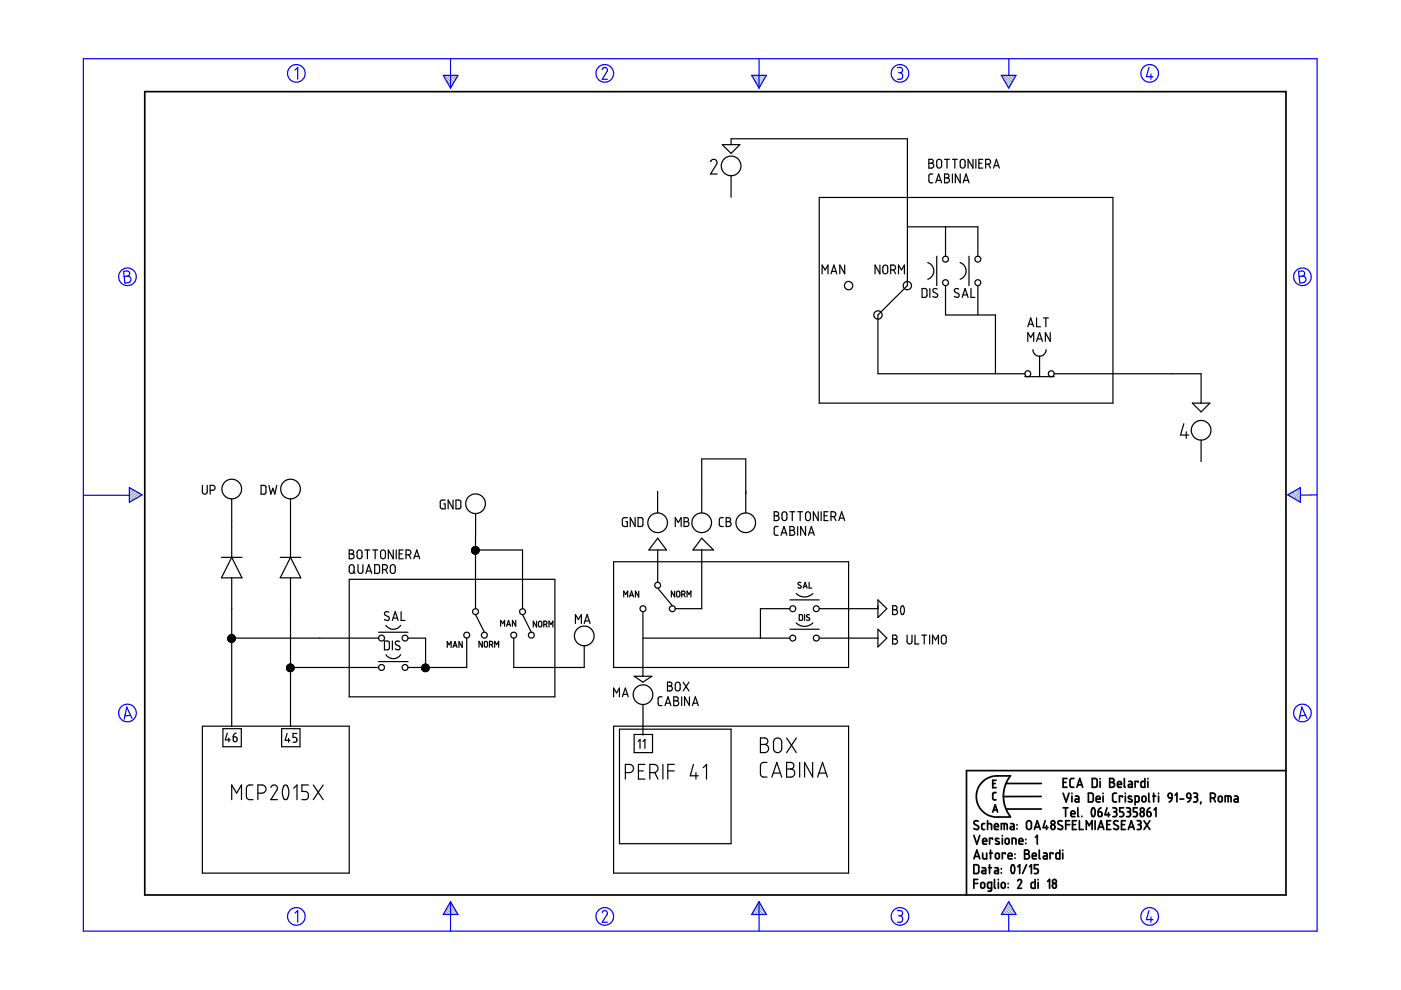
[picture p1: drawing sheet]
<svg xmlns="http://www.w3.org/2000/svg" width="297mm" height="210mm" viewBox="0 0 297 210" stroke-linecap="round" stroke-linejoin="round" font-family="sans-serif">
<g fill="none" stroke="#6c9" stroke-width=".25">
<path d="M94.2 16l1.8 1.8M94.5 16.8l1.3 1.4M94.8 16l1.5 1.4M95.3 18.3l.3 .3M95.5 16l1 1M96.1 16l.6 .6M96.7 16l.3 .2M159.6 16l1.8 1.8M159.9 16.8l1.3 1.4M160.3 16l1.4 1.4M160.7 18.3l.3 .3M160.9 16l1 1"/>
<path d="M161.5 16l.6 .6M162.1 16l.2 .2M212.6 16l1.8 1.8M212.8 16.8l1.3 1.4M213.2 16l1.4 1.4M213.7 18.3l.2 .3M213.8 16l1 1M214.4 16l.7 .6M215.1 16l.2 .2M27.5 103.4h-.1M27.9 103.6l-.5 .4M28.3 103.8l-.9 .9"/>
<path d="M28.7 104.1l-1.3 1.2M29 104.3l-1.6 1.6M29.4 104.5l-1.8 1.9M29.8 104.8l-.8 .8M273.4 104.7l-.3 .3M274.9 103.9l-1.4 1.3M275.7 103.6l-1.8 1.9M275.7 106.1l-.2 .3M275.7 105.5l-.6 .6M275.7 104.9l-1 1M275.7 104.2l-1.4 1.5M94 193.8v.1"/>
<path d="M94.2 193.5l.4 .4M94.4 193.1l.9 .8M94.7 192.7l1.2 1.2M94.9 192.3l1.6 1.6M95.1 191.9l1.9 1.9M95.4 191.5l.8 .8M159.4 193.8v.1M159.6 193.5l.4 .4M159.9 193.1l.8 .8M160.1 192.7l1.2 1.2M160.3 192.3l1.6 1.6M160.5 191.9l1.9 1.9"/>
<path d="M160.8 191.5l.8 .8M212.3 193.8v.1M212.6 193.5l.4 .4M212.8 193.1l.8 .8M213 192.7l1.2 1.2M213.2 192.3l1.6 1.6M213.5 191.9l1.8 1.9M213.7 191.5l.8 .8"/>
</g>
<g fill="none" stroke="#00f" stroke-width=".25">
<path d="M17.7 12.4h261.6v185h-261.6zM62.5 14.9l.6-.6v2.5M94 16h3.1l-1.6 2.7zM95.5 12.4v6.3M127.7 14.7l.5-.4 .5 .3v.5l-1 1.7h1.1M159.4 16h3.1l-1.6 2.7zM160.9 12.4v6.3M190.3 14.3h.7l.3 .3v.6l-.5 .2M190.5 15.4h.3M190.8 15.4l.5 .3v.7l-.3 .4h-.7M212.3 16h3.1l-1.5 2.7zM213.9 12.5v3.5"/>
<path d="M243.6 14.3l-.5 2h1.4M244 15.7v1.1M26.2 57.5l.9-.1 .3 .3 .1 .5-.5 .3 .5 .2 .3 .4-.1 .3-.3 .5-.9 .1zM27 58.5l-.7 .1M275.3 57.5l.9-.1 .3 .3 .1 .5-.5 .3 .5 .2 .3 .4-.1 .4-.2 .3-1 .2zM276.1 58.5l-.7 .1M17.8 105h9.6M27.4 103.4l2.7 1.5-2.7 1.6zM273 104.9l2.7-1.5v3.1zM279.3 104.9l-3.6 .1M27.7 151.7l-1.2 .1M28 152.3l-1.1-2.4-.6 2.6"/>
<path d="M276.8 151.7l-1.2 .1M277.1 152.3l-1.1-2.4-.6 2.6M62.5 193.6l.6-.5v2.4M95.5 191.2v6.2M95.5 191.2l1.6 2.7h-3.1zM127.7 193.5l.1-.3 .5-.1 .5 .4-.1 .4-1 1.6h1.1M160.9 191.2v6.2M160.9 191.2l1.6 2.7h-3.1zM190.3 193.1h.6l.4 .2v.5l-.5 .4M190.5 194.2h.3M190.8 194.2l.5 .3v.7l-.4 .3h-.6M213.9 191.2l1.5 2.7h-3.1z"/>
<path d="M213.9 193.9v3.5M243.6 193.1l-.5 1.9h1.4M244 194.4v1.1"/>
<circle cx="62.8" cy="15.6" r="1.87"/>
<circle cx="128.2" cy="15.6" r="1.87"/>
<circle cx="190.8" cy="15.6" r="1.87"/>
<circle cx="243.7" cy="15.6" r="1.87"/>
<circle cx="27" cy="58.7" r="1.87"/>
<circle cx="276.1" cy="58.7" r="1.86"/>
<circle cx="27" cy="151.2" r="1.87"/>
<circle cx="276.1" cy="151.2" r="1.87"/>
<circle cx="62.8" cy="194.3" r="1.87"/>
<circle cx="128.2" cy="194.3" r="1.86"/>
<circle cx="190.8" cy="194.3" r="1.86"/>
<circle cx="243.8" cy="194.3" r="1.86"/>
</g>
<g fill="none" stroke="#000" stroke-width=".36">
<path d="M30.7 19.4h241.9v170.4h-241.9zM206.5 177.1l.6 1.9 .6-1.9M207.4 174.1l-.7-.1-.2 .5 .1 .3 .8 .4 .1 .5-.6 .2-.4-.2M208.3 178.4h.9l-.2-.6-.3-.1-.3 .2-.1 .8 .2 .3h.7M208.8 174.6h-.5l-.1 .2v1l.6 .1M209.4 174.6l.8 .2v1.1M209.4 174v1.9M210.4 177.9v-.2h-.6v1.3M210.5 166.1h.5M210.5 172.2l.5-1.6 .5 1.6M210.6 171.7h.8M210.8 175.3h.9l-.2-.6-.3-.1-.3 .2-.1 .8 .3 .3h.6"/>
<path d="M211.2 168h-.4l-.3 .3v1.1l.7 .2M211.2 165.4h-.7v1.6h.7M211.8 177.8h-.3a.27 .27 0 0 0-.4 .1 .27 .27 0 0 0 .1 .3l.5 .3a.34 .34 0 0 1 0 .5 .34 .34 0 0 1-.5-.1h-.1M212.3 175.9v-1.3l1.1 .1 .2 1.2M212.5 177.1v.1M212.5 177.7v1.3M212.9 174.6v1.3M213.2 177.9l.4-.2 .3 .3v.7l-.2 .3-.5-.2zM213.3 166.1h7.5M213.3 171.5h7.5M214.2 164.5h-3.5l-.9 .3-.9 .5-.7 .6-.7 .9-.4 1-.1 1.1 .1 1.1 .4 .9 .7 1 .8 .6 .8 .5 .9 .2h3.5M214.2 164.5l-1 1.7-.5 2.2 .1 1.3 .3 1.3 1.1 2.1"/>
<path d="M214.3 174.6h.5l.2 .3v1h-.5a.31 .31 0 0 1-.3-.3 .31 .31 0 0 1 .3-.3h.5M214.6 179v-1.3h.5l.3 .2v1.1M215.6 174.8v.1M215.6 175.7v.1M216 178.4h.9l-.2-.6-.3-.1-.3 .2-.1 .8 .2 .3h.7M217.5 177.9v.2M217.5 178.8v.1M217.8 174.2l.5-.2 .4 .4v1.1l-.4 .4-.4-.1-.2-.3-.1-1zM219.3 175.9l.6-1.9 .7 1.9M219.5 175.4h.9M219.5 177.5l.4-.4v1.9M220.8 168.9h-8.1"/>
<path d="M221.6 174l-.4 1.5h1M221.9 175v.9M225.2 174.1l-.7-.1-.2 .5 .1 .3 .8 .4 .1 .5-.6 .2-.4-.2M225.4 165.9h.6M225.4 168.2l.6 1.8 .7-1.8M225.4 171.3h1M225.9 171.3v1.8M226 174.8h.8M226.2 165.1h-.8v1.8h.8M226.8 174h-.8v1.9M227.1 172.5h.8l-.1-.5-.4-.1-.3 .2v.8l.2 .2h.6M227.3 168.2v.1"/>
<path d="M227.3 168.8v1.2M227.4 174.8h.6M227.7 165.1h-.6l-.2 .3v1.4l.3 .1h.5M228 168.8h.5l.2 .2v1h-.5a.31 .31 0 0 1-.3-.3 .31 .31 0 0 1 .3-.3h.5M228.2 174h-.8v1.9h.8M228.3 166.9l.6-1.8 .7 1.8M228.5 166.4h.9M228.5 171.3v1.7l.2 .1M228.9 174v1.9h.8M229.4 173.1h.1M230.3 175.9v-1.9l.6 1 .6-1v1.9M230.8 168.2h.7l.3 .3v1.2l-.3 .3h-.7z"/>
<path d="M231.6 165.1h.7l.3 .2v1.3l-.2 .3h-.8zM231.6 171.4a.53 .53 0 0 1 .5 .2 .53 .53 0 0 1 .1 .5l-.1 .7a.34 .34 0 0 1-.4 .3 .34 .34 0 0 1-.3-.4v-.6zM232.2 174v1.9M232.4 169.4h.8v-.3l-.2-.3-.5 .1-.1 .9 .2 .2h.6M232.8 175.9l.6-1.9 .6 1.9M232.8 172.1h.6l.2 .2 .1 .5-.2 .3h-.3l-.3-.1zM233 175.4h.9M233.2 165.1v.1M233.2 165.7v1.2M233.4 171.3l-.4 .3-.2 .5M233.9 168.2v.1M233.9 168.8v1.2"/>
<path d="M234.7 174.8h.6M234.7 171.3l-.4 1.4h1M235 172.3v.8M235.3 165.1h.6l.3 .3-.1 .4-.3 .1 .4 .1 .1 .3-.1 .4-.3 .2h-.6zM235.3 165.9h.5M235.5 174h-.8v1.9h.8M235.9 171.3h.7l.1 .2 .1 .3-.4 .3M236.2 172.1h.2M236.4 172.1l.3 .2 .1 .5-.3 .3h-.6M236.7 168.2h-.5l-.3 .3v1.3l.3 .2h.5M236.9 166.3h.9l-.2-.5-.3-.1-.3 .1-.1 .9 .2 .2h.7M237 174.1l-.6-.1-.3 .5 .2 .3 .8 .4v.5l-.5 .2-.5-.2"/>
<path d="M237.8 174.8h.6M238 169v-.2h-.7v1.2M238.2 171.3h-.8v.8h.6l.2 .4-.1 .6h-.7M238.4 165.1v1.7l.2 .1M238.6 168.2v.1M238.6 168.8v1.2M238.6 174h-.8v1.9h.8M238.8 171.3h.5l.3 .2v.4l-.3 .2M239.1 172.1h.2M239.2 175.9l.7-1.9 .6 1.9M239.3 172.1l.4 .3-.1 .5-.2 .2h-.6M239.3 165.7h.5l.3 .2v1h-.6a.31 .31 0 0 1-.3-.3 .31 .31 0 0 1 .3-.3h.6"/>
<path d="M239.4 175.4h.9M239.9 168.9l-.2-.1a.29 .29 0 0 0-.4 .1 .29 .29 0 0 0 .1 .4l.5 .2a.33 .33 0 0 1 0 .5 .33 .33 0 0 1-.5 0l-.2-.1M240.7 170l.7-.1 .1-.9-.2-.2h-.6v1.9M241.1 174h.6l.2 .3v.3l-.4 .2M241.1 171.3h-.8v.8h.6l.2 .3-.1 .7h-.7M241.3 165.9v-.2h-.6v1.2M241.3 174.8h.2M241.5 174.8l.4 .2v.6l-.2 .3h-.6M241.9 172.3l.2-.2 .4 .2 .1 .5-.1 .2-.4 .1-.2-.1zM242.2 169l.2-.2 .4 .1 .2 .8-.2 .2-.4 .1-.3-.2zM242.5 174l1.3 1.9M242.7 165.1v1.8h-.6l-.2-.2 .1-.9 .2-.1h.5"/>
<path d="M243.2 172.1l.7 .2v.7l-.4 .1-.2-.1zM243.4 165.1v.1M243.4 165.7v1.2M243.6 168.2v1.6l.2 .2M243.8 174l-1.3 1.9M243.8 171.3l-.4 .3-.2 .5M244.4 168.8h.6M244.6 168.2v1.8M244.7 171.7l.4-.4v1.8M245.6 168.2v.1M245.6 168.8v1.2M247.7 168.4l.3-.2 .4 .1 .1 .9-.7-.1z"/>
<path d="M248.5 169.2l-.2 .5-.4 .3M249.1 168.6l.4-.4v1.8M250.2 169.4h.8M251.7 168.3l.3-.1 .3 .1 .2 .9h-.6l-.2-.2zM252.5 169.2l-.2 .5-.5 .3M253.1 168.2l.7 .1 .1 .4-.4 .3M253.3 169h.2M253.5 169l.4 .2v.5l-.2 .3h-.6M254.6 170l-.1 .5M256.6 169.2l.9-.1 .2-.3-.1-.4-.4-.2h-.6v1.8M257.3 169.2l.4 .8M258.4 169l.2-.2 .4 .1 .1 .8-.1 .2-.4 .1-.3-.2z"/>
<path d="M259.8 170v-1.2l1.1 .1 .1 1.1M260.4 168.8v1.2M261.7 168.8h.6l.2 .3v.9h-.6a.31 .31 0 0 1-.3-.3 .31 .31 0 0 1 .3-.3h.6M272.6 163.4h-67.7v26.4M206.5 183.3h.7l.3 .3v1.3l-.3 .3h-.7zM206.5 182.1l.6-1.9 .6 1.9M206.5 187.3h.8M206.7 181.6h.9M207.3 186.5h-.8v1.8M208 187.3l.4-.2 .3 .2 .1 .7-.3 .3-.5-.2zM208.2 184h.6l.2 .2v1h-.6a.31 .31 0 0 1-.2-.3 .31 .31 0 0 1 .2-.3h.6M208.3 180.9v.9l.3 .3h.6v-1.2"/>
<path d="M209.6 184h.6M209.8 183.3v1.9M209.8 180.9h.6M210 180.2v1.9M210.2 188.3h-.5l-.3-.1v-.8l.2-.3h.6v1.6l-.2 .2-.5 .1M210.8 186.5v1.7l.3 .1M210.9 184h.5l.3 .2v1h-.5a.31 .31 0 0 1-.4-.3 .31 .31 0 0 1 .4-.3h.5M211.1 181l.5-.1 .3 .2v.7l-.3 .3-.5-.2zM211.7 186.5v.1M211.7 187.1v1.2M212.3 184.2v.1M212.3 185v.1"/>
<path d="M212.4 187.3l.2-.2 .4 .2 .1 .7-.1 .2-.3 .1-.4-.2zM213.1 181.1v-.2h-.6v1.2M213.7 181.5h.9l-.2-.6-.5 .1-.2 .8 .2 .3h.7M213.7 187.3v.1M213.7 188.1v.1M214.5 183.5a.56 .56 0 0 1 .7 .7l-.1 .7a.36 .36 0 0 1-.5 .3 .36 .36 0 0 1-.2-.5l-.1-.7zM215.2 181.1v.1M215.2 181.9v.1M215.8 186.8l.4-.3 .4 .2v.3l-.8 1.3h.8M215.8 183.8l.4-.5v1.9M217.2 180.2h.6l.3 .3v.4l-.4 .2 .5 .2 .1 .3-.4 .5h-.7zM217.2 181.1h.5"/>
<path d="M217.6 183.3l-.8 1.9M218.3 183.8l.4-.5v1.9M218.9 181.5h.8l-.2-.6h-.3l-.3 .1v.8l.2 .3h.6M219.5 186.5v1.8h-.7l-.2-.2 .1-.8 .2-.2h.6M220.1 186.5v.1M220.1 187.1v1.2M220.1 183.3h-.8v.9h.6l.2 .3-.1 .6-.7 .1M220.3 180.2v1.7l.3 .2M221.3 180.9h.5l.2 .2v1h-.5a.31 .31 0 0 1-.3-.3 .31 .31 0 0 1 .3-.3h.5M222.1 186.9l.4-.4v1.8M223.2 181.1v-.2h-.6v1.2M223.3 187.4l.4-.1 .2 .1v.8l-.4 .1-.3-.1-.1-.5z"/>
<path d="M224.7 180.2v1.9h-.7l-.1-.2v-.9l.2-.1h.6M225.3 180.2v.1M225.3 180.9v1.2"/>
<circle cx="223.2" cy="175.4" r=".48"/>
<circle cx="223.2" cy="174.4" r=".42"/>
<circle cx="242.2" cy="171.7" r=".42"/>
<circle cx="223.6" cy="186.9" r=".42"/>
</g>
<g fill="none" stroke="#000" stroke-width=".25">
<path d="M150.6 34.3l.3-.4 .6-.1 .4 .2 .1 .4-1.4 2.5h1.4M153.1 30.7h3.8l-1.9 1.8zM155 30.7v-1.3h37.4v31.2l-6.3 6.2v12.4h31.2M155 37.3v4.5M196.9 33.8h.7l.3 .3-.1 .3-.3 .2 .3 .1 .2 .3-.1 .3-.3 .3h-.7zM196.9 34.6h.6M197.8 36.9h-.6l-.3 .4 .1 1.3 .8 .2M198.4 38.8l.6-1.9 .6 1.9M198.6 38.2h.9M198.7 34l.5-.2 .4 .3v1.1l-.3 .4h-.4l-.3-.3zM200.3 36.9h.6l.3 .3-.1 .4-.3 .1 .3 .1 .2 .3v.4l-.3 .2-.7 .1zM200.3 33.8h1"/>
<path d="M200.3 37.7h.5M200.8 33.8v1.8M201.9 33.8h1.1M201.9 36.9v1.9M202.4 33.8v1.8M203.6 36.9v1.9l-1.1-1.9v1.9M203.8 33.9l.5-.1 .3 .4v1.1l-.4 .3-.4-.1-.2-.3v-1zM204.2 38.8l.6-1.9 .6 1.9M204.4 38.2h.9M206.3 33.8v1.8l-1-1.8v1.8M206.9 33.8v1.8M207.5 34.6h.7"/>
<path d="M208.4 33.8h-.9v1.8h.9M209 34.8l.8-.1 .2-.3v-.4l-.4-.2h-.6v1.8M209.6 34.8l.4 .8M210.7 35.6l.6-1.8 .6 1.8M210.8 35.1h.9M173.7 41.9h62.3v43.6h-62.3zM174.3 58.1v-1.9l.6 1 .7-1v1.9M176.2 58.1l.6-1.9 .6 1.9M176.4 57.6h.8M179.1 56.2v1.9l-1-1.9v1.9M186.6 56.2v1.9l-1.1-1.9v1.9M187.3 56.3l.6-.1 .3 .4v1.1l-.4 .4-.4-.1-.2-.3v-1z"/>
<path d="M188.8 57.2l.9-.1 .2-.3-.1-.4-.3-.2h-.7v1.9M189.5 57.2l.4 .9M190.5 58.1v-1.9l.6 1 .6-1v1.9M192.4 48.1h14.9v6.2M196.7 55.7l.8 .4 .5 1.1-.3 1.2-.5 .5-.5 .3M198.6 54.3v6.3M200.5 48.1v6.2M203.6 55.7l.8 .6 .4 1-.1 .7-.2 .5-.9 .7M205.4 54.3v6.3M195.5 61.2h.8l.2 .3v1.2l-.3 .3-.7 .1zM197.1 61.2v1.9M198.7 61.3l-.6-.1-.3 .2v.3l.9 .6v.6l-.3 .2-.6-.3"/>
<path d="M200.5 60.6v6.2h10.6v12.4M203.3 61.3l-.7-.1-.3 .4 .2 .3 .8 .4v.5l-.3 .3-.7-.3M204 63.1l.6-1.9 .7 1.9M204.2 62.5h.9M205.9 61.2v1.9h.8M207.3 60.6v6.2M217.3 79.9h6.2M217.9 69.3l.6-1.9 .7 1.9M217.9 72.4v-1.9l.6 1.1 .7-1.1v1.9M218.1 68.7h.9M219 74.1l.3 .9 .9 .5 .7-.1 .4-.2 .4-.6 .1-.5M219.8 67.4v1.9h.8"/>
<path d="M219.8 72.4l.6-1.9 .6 1.9M219.9 71.9h1M220.4 75.5v4.4M221.2 67.4h1.1M221.7 67.4v1.9M222.7 70.5v1.9l-1.1-1.9v1.9M223.5 79.2h31.2v6.3M251 89.8l-.7 2.4h1.7M251.5 91.5v1.4M252.8 85.5h3.7l-1.8 1.8zM254.7 93.3v4.6M42.9 102.9v1.5l.5 .4 .5-.3v-1.6"/>
<path d="M44.6 103.9l.9-.1 .1-.5-.2-.3-.8-.1v1.9M46.9 118.2h4.4M49.1 105.8v12.4M49.1 118.2l2.2 4.3h-4.4zM55.4 102.9h.7l.3 .3v1.3l-.3 .3h-.7zM57 102.9l.4 1.9 .4-1.3 .5 1.3 .4-1.9M59.4 118.2h4.4M61.6 105.8v12.4M61.6 118.2l2.2 4.3h-4.4zM74 116.6h.7l.3 .3-.1 .4-.3 .1 .3 .2 .2 .2-.1 .4-.3 .2-.7 .1zM74 117.4h.6M74.2 119.9l.5-.2 .4 .4v1.1l-.3 .4h-.4l-.3-.4-.1-1z"/>
<path d="M75.8 116.8l.5-.2 .4 .3v1.2l-.4 .4-.4-.1-.2-.3zM75.9 119.7v1.4l.1 .3 .3 .2 .4-.1 .2-.2v-1.6M77.4 116.6h1M77.9 116.6v1.9M79 116.6h1.1M79.4 119.7h.8l.3 .3v1.3l-.3 .3h-.8zM79.5 116.6v1.9M80.8 116.8l.5-.2 .4 .4v1l-.3 .4h-.4l-.3-.3zM82.8 119.9l.6-.2 .4 .4v1.1l-.3 .4h-.4l-.3-.4zM83.4 116.6v1.9l-1.1-1.9v1.9M84 116.6v1.9M84.6 117.4h.7"/>
<path d="M85.5 116.6h-.9v1.9h.9M86.1 117.6h.6l.3-.1 .1-.4-.2-.4-.8-.1v1.9M86.7 117.6l.4 .9M87.7 118.5l.7-1.9 .6 1.9M87.9 118h.9M94.4 106h-.8l-.2 .3-.1 1.2 .3 .4h.8v-1.1h-.3M96.1 106v1.9l-1.1-1.9v1.9M96.7 106h.7l.3 .3v1.3l-.2 .2-.8 .1zM100.1 116.6l-.1 .1M100.2 116.6l-.2 .2M100.4 116l-.3 .3M100.5 115.9l-.5 .5"/>
<path d="M100.7 115.9l-.7 .7 .8-.7M100.8 116.6l-.6 .6M100.8 116.6h10v12.5M100.8 108.9v20.2M100.9 116.6l-.7 .7M100.9 115.9l-.7 .7M101 115.9l-1 1M101.1 116l-.7 .6M101.1 116l-1 1.1 .4-.5M101.2 116.6l-.8 .8M101.2 116l-1.1 1.2M101.3 116.1l-.6 .5"/>
<path d="M101.3 116.1l-.4 .5M101.4 116.2l-1.1 1.1M101.4 116.6l-.8 .9M101.4 117.2l-.1 .1M101.5 116.2l-1.1 1.2M101.5 116.3l-.3 .3M101.5 116.4l-.2 .2M101.6 116.9l-.6 .6M101.6 116.6l-.9 .9M101.6 116.4l-1.1 1M101.6 116.6l-.8 .9M101.6 116.8l-.7 .7"/>
<path d="M101.6 116.5l-.1 .1M130.1 119.1h49.8v22.4h-49.8zM133 109.7h-.7l-.3 .3v1.2l.1 .3 .9 .1v-1h-.3M134.7 109.7v1.9l-1.1-1.9v1.9M135.3 109.7l.8 .1 .2 .2v1.3l-.3 .3h-.7zM139.4 104.2v4.6M139.4 114.1l1.9 2.5h-3.7zM139.4 116.6v6.9M143.2 111.6v-1.9l.6 1.1 .6-1.1v1.9M145 109.7l.7 .1 .3 .3-.1 .3-.3 .2 .3 .1 .2 .3-.3 .6h-.8zM145 110.6h.6M148.8 114.1l2.5 2.5h-4.4z"/>
<path d="M148.8 116.6v12.5h-5.6M148.8 108.8v-11.5h9.3v11.5M153.4 109.7l-.6 .1-.3 .4 .1 1.2 .2 .2h.6M154 109.7l.6 .1 .3 .3-.1 .3-.3 .2 .3 .1 .2 .3-.1 .4-.2 .2h-.7zM154 110.6h.5M164.1 108.5h.7l.3 .3-.1 .4-.3 .1 .3 .2 .2 .2-.1 .4-.2 .2-.8 .1zM164.1 109.3h.6M165 111.6h-.6l-.3 .3 .1 1.4 .2 .2h.6M165.6 113.5l.6-1.9 .6 1.9M165.8 113h.9M166 108.6l.5-.1 .3 .4v1.1l-.3 .4-.4-.1-.3-.3v-1zM167.5 111.6h.6l.3 .2v.4l-.4 .3 .4 .1 .1 .4-.4 .5h-.6z"/>
<path d="M167.5 108.5h1M167.5 112.5h.5M168 108.5v1.9M169.1 108.5h1.1M169.1 111.6v1.9M169.7 108.5v1.9M170.8 111.6v1.9l-1-1.9v1.9M170.9 108.7l.4-.2 .5 .3v1.2l-.4 .4-.4-.1-.2-.3zM171.4 113.5l.6-1.9 .7 1.9M171.6 113h.9M173.5 108.5v1.9l-1.1-1.9v1.9M174.1 108.5v1.9"/>
<path d="M174.7 109.3h.6M175.6 108.5h-.9v1.9h.9M176.2 109.5l.9-.1 .1-.4-.1-.3-.3-.2h-.6v1.9M176.8 109.5l.4 .9M177.8 110.4l.7-1.9 .6 1.9M178 109.9h.9M48.4 135.3l-.1 .1M48.8 134.6l-.5 .5M48.9 135.3l-.5 .5M48.9 134.6l-.6 .6M49.1 134.6l-.7 .7M49.1 122.5v31.5"/>
<path d="M49.1 134.6l-.8 .9M49.1 135.9l-.2 .2M49.1 135.4l-.5 .6M49.1 135.3l-.6 .6M49.1 135l-.7 .7M49.1 134.7l-.8 .9M49.2 135.3h31.1M49.2 134.6h-.1M49.3 134.6l-1 1M49.4 134.6l-.3 .3M49.4 135.3l-.8 .7M49.5 134.7l-.4 .3"/>
<path d="M49.5 134.7l-.6 .6M49.6 134.7l-.6 .6M49.6 134.8l-1.1 1.1M49.7 134.9l-.6 .6M49.7 134.9l-.3 .4M49.8 135l-1.1 1.1M49.8 135.7l-.3 .4M49.8 135.3l-.9 .9M49.8 135l-1 1.1M49.8 135.6l-.5 .5M49.9 135.2l-.1 .1M49.9 135.1l-.8 .8"/>
<path d="M49.9 135.4l-.8 .8M49.9 135.4l-.7 .8M61.6 122.5v31.5M74 122.8h43.6v24.9h-43.6zM74.9 121.2l.4 .4M77.6 121.6l.6-1.9 .6 1.9M77.7 121.1h1M80.3 134h6.2M81.1 120.8l.9-.2 .1-.4-.2-.4-.8-.1v1.9M81.5 135.9h.8l.2 .3v1.3l-.2 .3h-.8zM81.7 120.8l.4 .8M81.8 132.6l.6 .5 .8 .3 1-.1 .7-.7"/>
<path d="M81.8 138.8l.6 .6 .9 .3 .9-.2 .7-.7M82.4 129.8l-.6-.1-.3 .5 .2 .2 .8 .5v.5l-.5 .2-.5-.3M83.2 131.6l.6-1.9 .6 1.9M83.2 135.9v1.9M83.4 131h.8M84.7 136l-.6-.1-.2 .1-.1 .4 .1 .3 .8 .4 .1 .5-.5 .2-.5-.2M85 129.7v1.9h.9M86.5 135.3h3.7v6.2l.5-.5M94.8 137.3v-1.3l.4 .7 .5-.7v1.3M96.1 137.3l.4-1.3 .4 1.3M96.2 136.9h.6M98 136v1.3l-.7-1.3v1.3"/>
<path d="M99 135.3v6.2h-12.5M100.8 130.3l1.9 3.7M102.3 136v1.2l-.7-1.2v1.2M102.7 136.1h.1a.33 .33 0 0 1 .3-.1 .33 .33 0 0 1 .3 .3l-.1 .7a.35 .35 0 0 1-.4 .2 .35 .35 0 0 1-.2-.3zM103.8 136.7l.5-.1a.35 .35 0 0 0 .2-.4 .35 .35 0 0 0-.4-.2h-.3v1.2M104.2 136.7l.3 .5M104.9 137.2v-1.2l.4 .7 .4-.7v1.2M106.2 132.8v-1.3l.4 .7 .4-.7v1.3M107.4 132.8l.4-1.3 .4 1.3M107.5 132.4h.6M108.9 135.3v6.2h15M109.3 131.5v1.3l-.7-1.3v1.3"/>
<path d="M110.8 130.3l1.8 3.7M113.8 131.7v1.2l-.7-1.2v1.2M114.3 131.8a.35 .35 0 0 1 .3-.1 .35 .35 0 0 1 .3 .4v.5a.35 .35 0 0 1-.4 .3 .35 .35 0 0 1-.3-.3zM115.3 132.4h.3a.35 .35 0 0 0 .4-.4 .35 .35 0 0 0-.4-.3h-.3v1.2M115.7 132.4l.3 .5M116.4 132.9v-1.2l.4 .7 .4-.7v1.2M122 132.2v-1.9l.6 1 .7-1v1.9M123.9 136.9v4.6M123.9 132.2l.6-1.9 .6 1.9M124 131.7h.9M132.2 126.6v-1.3l.5 .7 .4-.7v1.3M133.5 126.6l.4-1.3 .4 1.3"/>
<path d="M133.6 126.2h.6M135.4 125.3v1.3l-.7-1.3v1.3M136.3 135.3h31.2M136.3 129.7v13.7M139.4 124.7l3.2 3.7M143 125.3v1.3l-.7-1.3v1.3M143.6 125.4h.5v.9a.35 .35 0 0 1-.3 .3 .35 .35 0 0 1-.4-.4zM144.5 126l.7-.1a.34 .34 0 0 0 0-.4 .34 .34 0 0 0-.3-.2h-.4v1.3M145 126l.2 .6M145.7 126.6v-1.3l.4 .7 .4-.7v1.3M167.5 129.1h-6.3v6.2M167.5 127.2h6.2"/>
<path d="M167.5 133.4h6.2M168.8 125.8l.8 .6 .8 .2 1.2-.3 .7-.5M168.8 132.1l.7 .4 .8 .3 1-.1 1-.6M169.5 130.3h.4l.3 .2v.8l-.2 .3h-.5zM169.8 123.5h-.2a.28 .28 0 0 0-.4 .1 .28 .28 0 0 0 .1 .4l.4 .2a.34 .34 0 0 1 0 .5 .34 .34 0 0 1-.5-.1M170.3 124.7l.4-1.2 .4 1.2M170.4 124.4h.6M170.6 130.3v1.3M171.6 123.5v1.2h.5M171.6 130.4l-.2-.1a.28 .28 0 0 0-.4 .2 .28 .28 0 0 0 .1 .3l.4 .2a.35 .35 0 0 1 0 .6 .35 .35 0 0 1-.5-.2M173.7 135.3h12.4M173.7 129.1h12.4"/>
<path d="M186.1 127.2l1.9 1.9-1.9 1.8zM186.1 133.4l1.9 1.9-1.9 1.9zM189.3 128.4h.6l.3 .3-.1 .4-.3 .2 .4 .2 .1 .4-.4 .4h-.6zM189.3 134.7h.6l.3 .3-.1 .3-.3 .2 .4 .2 .1 .4-.4 .4h-.6zM189.3 129.3h.5M189.3 135.5h.5M191.1 128.5a.55 .55 0 0 1 .6 .8l-.1 .7a.35 .35 0 0 1-.4 .3 .35 .35 0 0 1-.2-.5l-.1-.6zM192.3 134.7v1.5l.5 .3 .4-.1 .2-.3v-1.4M194 134.7v1.8h.8M195.4 134.7h1.1M196 134.7v1.8M197.1 134.7v1.8"/>
<path d="M197.7 136.5v-1.8l.7 1 .6-1v1.8M199.7 134.9l.5-.2 .4 .2v1.2l-.3 .4h-.3l-.4-.3v-1zM42.9 154h31.1v31.1h-31.1zM47.3 154.5h3.9v3.8h-3.9zM48.2 155.4l-.4 1.5h1M48.5 156.4v.9M49.4 156.2l.6 .1 .2 .1 .1 .5-.2 .3-.3 .1-.3-.2zM50.1 155.4l-.5 .3-.2 .5M59.7 154.5h3.9v3.8h-3.9zM60.9 155.5l-.4 1.5h1M61.2 141.5l-.4 .4M61.2 156.5v.9"/>
<path d="M61.3 140.8l-.5 .5M61.4 141.5l-.5 .5M61.4 140.8l-.6 .6M61.5 140.8l-.7 .7M61.6 142.4h.1M61.6 141.7l-.5 .5M61.6 140.8l-.9 .9M61.6 142.3l-.1 .1M61.6 142.1l-.3 .3M61.6 141.9l-.4 .4M61.6 141.1l-.5 .4M61.6 141.5h18.7"/>
<path d="M61.6 141.5h.1M61.6 140.8v.1M61.8 140.8l-1 1M61.8 141.5l.4-.4-1.2 1.1M61.8 140.8l-.2 .3M61.8 141.5l-.2 .3M61.9 140.9l-1.1 1.1M62 140.9l-.7 .6M62.1 141l-1.2 1.1M62.1 141.5l-.5 .5M62.1 141l-1.1 1.2M62.3 141.2l-1.1 1.1"/>
<path d="M62.3 141.5l-.7 .7M62.3 141.3l-.3 .2M62.3 141.9l-.5 .5M62.3 141.4l-.1 .1M62.3 141.4l-.9 1M62.4 141.7l-.8 .7M62.4 141.6l-.8 .8M62.9 155.5h-.8v.8l.6 .1 .2 .3-.1 .6-.7 .1M80.3 140.3h6.2M89.6 141.5l-.2 .2M89.6 142.1h.1M89.6 141.9l-.1 .1"/>
<path d="M89.6 141.7l-.2 .1M89.6 141.5h.1M89.8 140.9l-.2 .2M89.9 141.5l-.3 .3M90 140.8l-.6 .6M90.1 141.5l-.5 .5M90.1 140.8l-.7 .7M90.3 140.8l-.9 .9M90.3 140.8l-.7 .7M90.4 140.8l-.6 .7M90.5 140.9l-1 1M90.5 141.5l-.7 .8"/>
<path d="M90.6 140.9l-.6 .6M90.6 140.9l-1.1 1.1M90.7 141.5l-.8 .8M90.8 141l-1.2 1.2M90.8 141.1l-1.1 1.1M90.8 142.1l-.1 .1M90.9 141.1l-.4 .4M90.9 141.5l-.9 .9M90.9 141.2l-.3 .3M90.9 141.3l-1 1M90.9 141.9l-.4 .4M91 141.4l-.1 .1"/>
<path d="M91 141.7l-.7 .7M91 141.5l-.9 .9M91 141.6l-.8 .8M130.1 154h49.8v31.1h-49.8zM130.1 147.7v-1.8l.6 1 .6-1v1.8M131.3 154.6h23.7v24.3h-23.7zM132 147.7l.6-1.8 .6 1.8M132.1 147.2h.9M134.5 143.4h3.7l-1.9 1.2zM134.5 155.7h3.8v3.9h-3.8zM135.3 157.2l.4-.4v1.9M136.3 149.4v6.5"/>
<path d="M136.3 157.2l.4-.4v1.9M140.4 147.7l-.6 .1-.3 .3 .1 1.3 .2 .2h.6M141 149.6l.6-1.9 .6 1.9M141.2 149.1h.9M141.5 144.6l.7 .1 .3 .3-.1 .3-.4 .2 .4 .1 .2 .3-.1 .3-.3 .3h-.7zM141.5 145.5h.5M142.9 147.7h.6l.3 .4-.1 .3-.3 .2 .4 .2 .1 .4-.4 .4h-.6zM142.9 148.6h.5M143.3 144.8l.5-.2 .4 .4v1.1l-.4 .4h-.3l-.3-.3v-1.1zM144.5 147.7v1.9M144.8 144.6l1.3 1.9M146.1 144.6l-1.3 1.9"/>
<path d="M146.2 147.7v1.9l-1.1-1.9v1.9M146.8 149.6l.6-1.9 .7 1.9M147 149.1h.9M161.2 156.5h1.2l.4 .4v.4l-.2 .3-.5 .2 .6 .3 .3 .5-.2 .6-.4 .3-1.2 .1zM161.2 157.8h.9M164.2 156.8l.4-.3h.4l.4 .2 .3 .3v1.9l-.5 .6h-.6l-.5-.5-.1-1.8zM166.8 156.5l2 3.1M168.8 156.5l-2 3.1M49.1 169.5v-3.1l1.1 1.8 1-1.8v3.1M53.6 166.4l-.9 .1-.3 .2-.2 .3 .1 2.2 .4 .3h.9M54.7 168.2l1-.1 .5-.2 .2-.8-.3-.5-.4-.2h-1v3.1M57.4 166.9l.6-.5 .3 .1 .4 .3 .1 .5-1.4 2.2h1.4"/>
<path d="M60.2 166.6l.3-.2 .4 .2 .3 .9-.1 1.3-.2 .6-.3 .1-.4-.1-.3-1v-1zM62.3 167.1l.7-.7v3.1M65.4 166.4h-1.4v1.4l.9 .1 .5 .5v.6l-.2 .4-.4 .1h-.8M66.4 166.4l2.1 3.1M68.5 166.4l-2.1 3.1M132.6 163.8h1l.5-.2 .2-.6-.2-.6-.5-.3h-1v3.1M135.4 163.4h1M136.7 162.1h-1.3v3.1h1.3M137.8 163.8h1l.5-.2 .2-.7-.3-.7-.4-.1h-1v3.1M138.8 163.8l.7 1.4M140.5 162.1v3.1M141.6 163.4h1.4"/>
<path d="M143 162.1h-1.4v3.1M147 162.1l-.7 2.4h1.8M147.6 163.8v1.4M149.1 162.8l.7-.7v3.1M162.6 161.6l-.9 .1-.3 .2-.2 .4 .1 2.1 .5 .4h.8M163.7 164.8l1-3.2 1 3.2M163.9 163.9h1.5M166.8 161.6l1 .1 .5 .4-.1 .7-.6 .2 .6 .2 .3 .7-.2 .5-.4 .3-1.1 .1zM166.8 163h.8M169.5 161.6v3.2M172.3 161.6v3.2l-1.7-3.2v3.2M173.4 164.8l1-3.2 1 3.2"/>
<path d="M173.6 163.9h1.5"/>
<circle cx="155" cy="35.2" r="2.08"/>
<circle cx="200.5" cy="59.9" r=".62"/>
<circle cx="200.5" cy="55" r=".62"/>
<circle cx="207.3" cy="59.9" r=".62"/>
<circle cx="207.3" cy="55" r=".62"/>
<circle cx="179.9" cy="60.6" r=".89"/>
<circle cx="186.1" cy="66.8" r=".88"/>
<circle cx="192.4" cy="60.6" r=".88"/>
<circle cx="217.9" cy="79.2" r=".62"/>
<circle cx="222.9" cy="79.2" r=".62"/>
<circle cx="254.7" cy="91.2" r="2.08"/>
<circle cx="49.1" cy="103.7" r="2.09"/>
<circle cx="61.6" cy="103.7" r="2.08"/>
<circle cx="100.8" cy="116.7" r=".8"/>
<circle cx="100.8" cy="106.8" r="2.08"/>
<circle cx="139.4" cy="110.8" r="2.09"/>
<circle cx="148.8" cy="110.8" r="2.09"/>
<circle cx="158.1" cy="110.8" r="2.08"/>
<circle cx="49.1" cy="135.4" r=".8"/>
<circle cx="80.9" cy="135.3" r=".62"/>
<circle cx="85.9" cy="135.3" r=".63"/>
<circle cx="98.9" cy="134.7" r=".62"/>
<circle cx="100.8" cy="129.7" r=".63"/>
<circle cx="102.7" cy="134.7" r=".62"/>
<circle cx="108.9" cy="134.7" r=".62"/>
<circle cx="110.8" cy="129.7" r=".63"/>
<circle cx="112.7" cy="134.7" r=".63"/>
<circle cx="123.9" cy="134.8" r="2.08"/>
<circle cx="136.3" cy="129.1" r=".63"/>
<circle cx="139.4" cy="124.1" r=".62"/>
<circle cx="142.6" cy="129.1" r=".62"/>
<circle cx="168.1" cy="135.3" r=".62"/>
<circle cx="168.1" cy="129.1" r=".62"/>
<circle cx="173.1" cy="135.3" r=".63"/>
<circle cx="173.1" cy="129.1" r=".63"/>
<circle cx="61.6" cy="141.6" r=".81"/>
<circle cx="80.9" cy="141.5" r=".62"/>
<circle cx="85.9" cy="141.5" r=".63"/>
<circle cx="90.2" cy="141.6" r=".8"/>
<circle cx="136.3" cy="147.3" r="2.08"/>
</g>
</svg>
